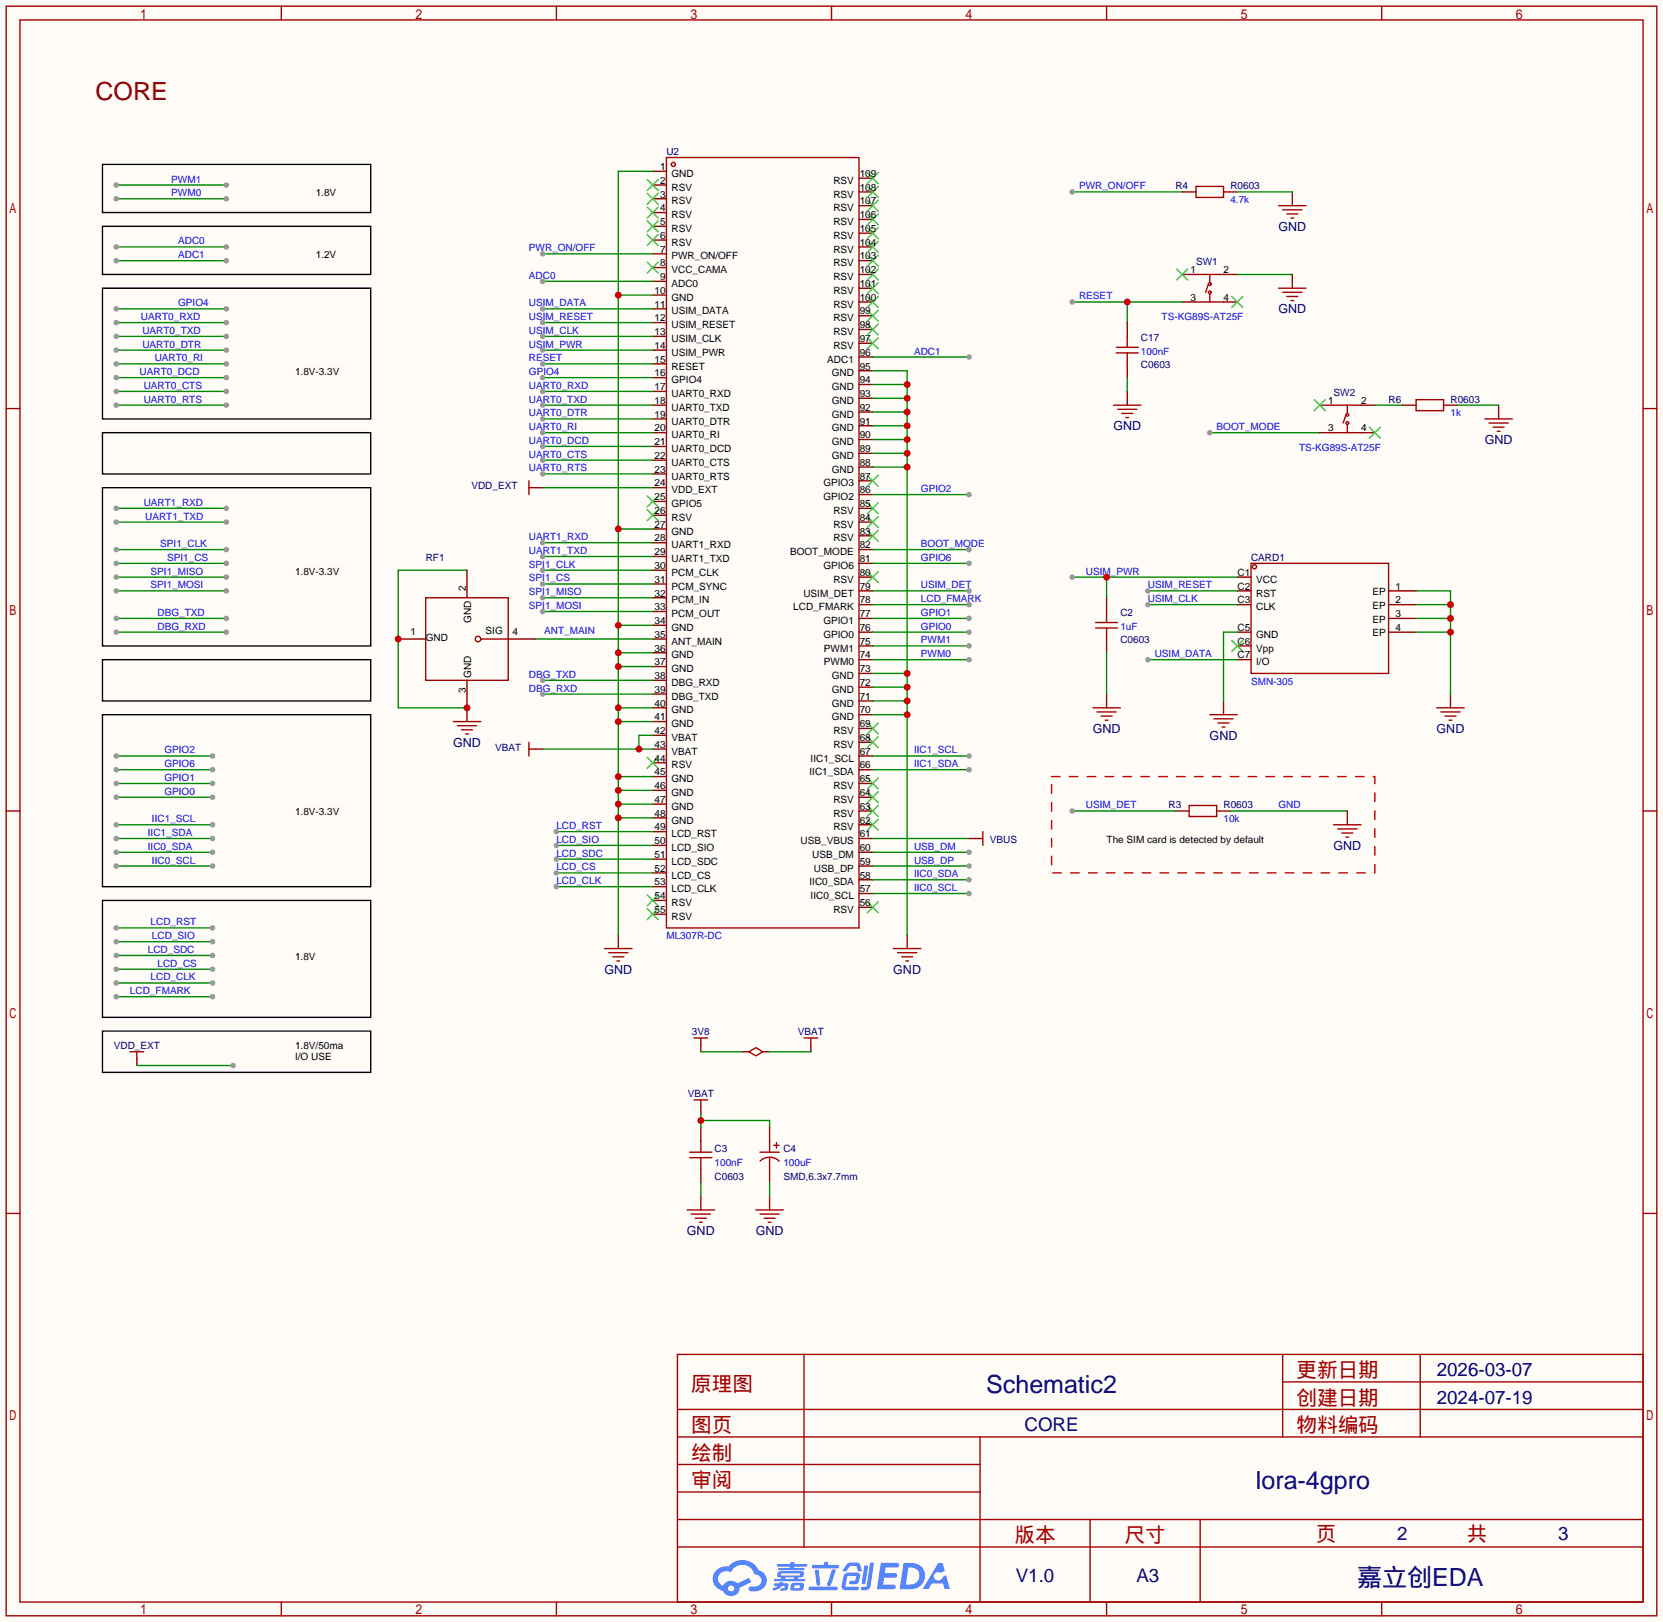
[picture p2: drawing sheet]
<svg xmlns="http://www.w3.org/2000/svg" width="307mm" height="299mm" viewBox="0 0 307 299" stroke-linecap="round" stroke-linejoin="round" font-family="sans-serif">
<defs><g id="words">
<text font-size="4.6" fill="#600" x="17.7" y="18.5">CORE</text>
<g font-size="4.6" fill="#000080">
<text x="182.1" y="257.2">Schematic2</text>
<text x="231.9" y="275">lora-4gpro</text>
<text x="250.6" y="292.8">嘉立创EDA</text>
</g>
<g font-size="3.8" fill="#a00000">
<text x="127.6" y="256.8">原理图</text>
<text x="239.4" y="254.3">更新日期</text>
<text x="239.4" y="259.3">创建日期</text>
<text x="127.6" y="269.5">绘制</text>
<text x="127.6" y="264.4">图页</text>
<text x="239.4" y="264.4">物料编码</text>
<text x="127.6" y="274.6">审阅</text>
<text x="187.3" y="284.7">版本</text>
<text x="207.6" y="284.7">尺寸</text>
<text x="243" y="284.5">页</text>
<text x="270.9" y="284.5">共</text>
</g>
<g font-size="3.5" fill="#000080">
<text x="265.3" y="254">2026-03-07</text>
<text x="265.3" y="259.1">2024-07-19</text>
<text x="189.2" y="264.2">CORE</text>
<text x="258" y="284.3">2</text>
<text x="287.7" y="284.3">3</text>
<text x="187.6" y="292.1">V1.0</text>
<text x="209.8" y="292.1">A3</text>
</g>
<g font-size="2.3" fill="#000080">
<text x="236.1" y="42.6">GND</text>
<text x="236.1" y="57.8">GND</text>
<text x="205.6" y="79.4">GND</text>
<text x="274.2" y="82">GND</text>
<text x="83.7" y="137.8">GND</text>
<text x="201.8" y="135.3">GND</text>
<text x="223.4" y="136.6">GND</text>
<text x="265.3" y="135.3">GND</text>
<text x="246.2" y="156.9">GND</text>
<text x="111.6" y="179.8">GND</text>
<text x="164.9" y="179.8">GND</text>
<text x="126.8" y="228">GND</text>
<text x="139.5" y="228">GND</text>
</g>
<g font-size="1.8" fill="#000080">
<text x="123.1" y="28.6">U2</text>
<text x="217" y="35">R4</text>
<text x="227.2" y="35">R0603</text>
<text x="220.9" y="48.9">SW1</text>
<text x="210.7" y="62.9">C17</text>
<text x="210.7" y="68">C0603</text>
<text x="246.3" y="73.1">SW2</text>
<text x="256.4" y="74.3">R6</text>
<text x="267.8" y="74.3">R0603</text>
<text x="87.1" y="90.3">VDD_EXT</text>
<text x="78.6" y="103.6">RF1</text>
<text x="231" y="103.6">CARD1</text>
<text x="206.9" y="113.7">C2</text>
<text x="206.9" y="118.8">C0603</text>
<text x="91.4" y="138.6">VBAT</text>
<text x="215.8" y="149.3">R3</text>
<text x="225.9" y="149.3">R0603</text>
<text x="182.8" y="155.6">VBUS</text>
<text x="127.8" y="191.2">3V8</text>
<text x="147.3" y="191.2">VBAT</text>
<text x="21" y="193.7">VDD_EXT</text>
<text x="127" y="202.6">VBAT</text>
<text x="132" y="212.8">C3</text>
<text x="144.7" y="212.8">C4</text>
<text x="132" y="217.9">C0603</text>
<text x="144.7" y="217.9">SMD,6.3x7.7mm</text>
</g>
<g font-size="1.8" fill="#00f">
<text x="31.6" y="33.7">PWM1</text>
<text x="199.3" y="35">PWR_ON/OFF</text>
<text x="31.6" y="36.2">PWM0</text>
<text x="227.2" y="37.5">4.7k</text>
<text x="32.9" y="47.7">ADC1</text>
<text x="32.9" y="45.1">ADC0</text>
<text x="97.7" y="46.4">PWR_ON/OFF</text>
<text x="97.7" y="51.5">ADC0</text>
<text x="26" y="59.1">UART0_RXD</text>
<text x="32.9" y="56.6">GPIO4</text>
<text x="97.7" y="59.1">USIM_RESET</text>
<text x="97.7" y="56.6">USIM_DATA</text>
<text x="199.3" y="55.3">RESET</text>
<text x="214.5" y="59.1">TS-KG89S-AT25F</text>
<text x="26.3" y="61.6">UART0_TXD</text>
<text x="26.3" y="64.2">UART0_DTR</text>
<text x="97.7" y="64.2">USIM_PWR</text>
<text x="97.7" y="61.6">USIM_CLK</text>
<text x="168.8" y="65.5">ADC1</text>
<text x="210.7" y="65.5">100nF</text>
<text x="25.8" y="69.3">UART0_DCD</text>
<text x="26.5" y="71.8">UART0_CTS</text>
<text x="28.6" y="66.7">UART0_RI</text>
<text x="97.7" y="66.7">RESET</text>
<text x="97.7" y="71.8">UART0_RXD</text>
<text x="97.7" y="69.3">GPIO4</text>
<text x="26.5" y="74.3">UART0_RTS</text>
<text x="97.7" y="74.3">UART0_TXD</text>
<text x="97.7" y="76.9">UART0_DTR</text>
<text x="267.8" y="76.9">1k</text>
<text x="97.7" y="79.4">UART0_RI</text>
<text x="97.7" y="82">UART0_DCD</text>
<text x="224.7" y="79.4">BOOT_MODE</text>
<text x="239.9" y="83.2">TS-KG89S-AT25F</text>
<text x="97.7" y="84.5">UART0_CTS</text>
<text x="97.7" y="87">UART0_RTS</text>
<text x="26.5" y="93.4">UART1_RXD</text>
<text x="26.8" y="95.9">UART1_TXD</text>
<text x="170.1" y="90.9">GPIO2</text>
<text x="29.6" y="101">SPI1_CLK</text>
<text x="97.7" y="99.7">UART1_RXD</text>
<text x="170.1" y="101">BOOT_MODE</text>
<text x="27.8" y="106.1">SPI1_MISO</text>
<text x="30.9" y="103.6">SPI1_CS</text>
<text x="97.7" y="102.3">UART1_TXD</text>
<text x="97.7" y="104.8">SPI1_CLK</text>
<text x="97.7" y="107.4">SPI1_CS</text>
<text x="170.1" y="103.6">GPIO6</text>
<text x="200.5" y="106.1">USIM_PWR</text>
<text x="27.8" y="108.6">SPI1_MOSI</text>
<text x="29.1" y="113.7">DBG_TXD</text>
<text x="97.7" y="109.9">SPI1_MISO</text>
<text x="97.7" y="112.4">SPI1_MOSI</text>
<text x="170.1" y="108.6">USIM_DET</text>
<text x="170.1" y="113.7">GPIO1</text>
<text x="170.1" y="111.2">LCD_FMARK</text>
<text x="212" y="108.6">USIM_RESET</text>
<text x="212" y="111.2">USIM_CLK</text>
<text x="29.1" y="116.3">DBG_RXD</text>
<text x="100.5" y="117">ANT_MAIN</text>
<text x="170.1" y="118.8">PWM1</text>
<text x="170.1" y="116.3">GPIO0</text>
<text x="206.9" y="116.3">1uF</text>
<text x="97.7" y="125.1">DBG_TXD</text>
<text x="170.1" y="121.3">PWM0</text>
<text x="213.2" y="121.3">USIM_DATA</text>
<text x="97.7" y="127.7">DBG_RXD</text>
<text x="231" y="126.4">SMN-305</text>
<text x="30.4" y="139.1">GPIO2</text>
<text x="30.4" y="141.7">GPIO6</text>
<text x="168.8" y="139.1">IIC1_SCL</text>
<text x="168.8" y="141.7">IIC1_SDA</text>
<text x="30.4" y="144.2">GPIO1</text>
<text x="30.4" y="146.7">GPIO0</text>
<text x="200.5" y="149.3">USIM_DET</text>
<text x="236.1" y="149.3">GND</text>
<text x="27.3" y="154.4">IIC1_SDA</text>
<text x="28.1" y="151.8">IIC1_SCL</text>
<text x="102.7" y="153.1">LCD_RST</text>
<text x="102.7" y="155.6">LCD_SIO</text>
<text x="225.9" y="151.8">10k</text>
<text x="27.3" y="156.9">IIC0_SDA</text>
<text x="28.1" y="159.4">IIC0_SCL</text>
<text x="102.7" y="158.2">LCD_SDC</text>
<text x="102.7" y="160.7">LCD_CS</text>
<text x="168.8" y="156.9">USB_DM</text>
<text x="168.8" y="159.4">USB_DP</text>
<text x="168.8" y="162">IIC0_SDA</text>
<text x="102.7" y="163.2">LCD_CLK</text>
<text x="168.8" y="164.5">IIC0_SCL</text>
<text x="27.8" y="170.9">LCD_RST</text>
<text x="28.1" y="173.4">LCD_SIO</text>
<text x="123.1" y="173.4">ML307R-DC</text>
<text x="27.3" y="175.9">LCD_SDC</text>
<text x="29.1" y="178.5">LCD_CS</text>
<text x="24" y="183.6">LCD_FMARK</text>
<text x="27.8" y="181">LCD_CLK</text>
<text x="132" y="215.3">100nF</text>
<text x="144.7" y="215.3">100uF</text>
</g>
<g font-size="1.8">
<text x="121.9" y="31.4">1</text>
<text x="121.9" y="33.9">2</text>
<text x="124" y="32.7">GND</text>
<text x="124" y="35.2">RSV</text>
<text x="153.9" y="33.9">RSV</text>
<text x="158.7" y="35.2">108</text>
<text x="158.7" y="32.7">109</text>
<text x="58.3" y="36.2">1.8V</text>
<text x="121.9" y="36.5">3</text>
<text x="121.9" y="39">4</text>
<text x="121.9" y="41.6">5</text>
<text x="124" y="37.7">RSV</text>
<text x="124" y="40.3">RSV</text>
<text x="153.9" y="41.6">RSV</text>
<text x="153.9" y="39">RSV</text>
<text x="153.9" y="36.5">RSV</text>
<text x="158.7" y="40.3">106</text>
<text x="158.7" y="37.7">107</text>
<text x="58.3" y="47.7">1.2V</text>
<text x="121.9" y="44.1">6</text>
<text x="121.9" y="46.6">7</text>
<text x="124" y="42.8">RSV</text>
<text x="124" y="45.4">RSV</text>
<text x="124" y="47.9">PWR_ON/OFF</text>
<text x="153.9" y="46.6">RSV</text>
<text x="153.9" y="44.1">RSV</text>
<text x="158.7" y="47.9">103</text>
<text x="158.7" y="45.4">104</text>
<text x="158.7" y="42.8">105</text>
<text x="121.9" y="49.2">8</text>
<text x="121.9" y="51.7">9</text>
<text x="124" y="50.4">VCC_CAMA</text>
<text x="124" y="53">ADC0</text>
<text x="153.9" y="51.7">RSV</text>
<text x="153.9" y="49.2">RSV</text>
<text x="158.7" y="53">101</text>
<text x="158.7" y="50.4">102</text>
<text x="219.8" y="50.4">1</text>
<text x="225.9" y="50.4">2</text>
<text x="120.9" y="54.3">10</text>
<text x="120.9" y="56.8">11</text>
<text x="120.9" y="59.3">12</text>
<text x="124" y="55.5">GND</text>
<text x="124" y="58.1">USIM_DATA</text>
<text x="153.9" y="59.3">RSV</text>
<text x="153.9" y="56.8">RSV</text>
<text x="153.9" y="54.3">RSV</text>
<text x="158.7" y="58.1">99</text>
<text x="158.7" y="55.5">100</text>
<text x="219.8" y="55.5">3</text>
<text x="225.9" y="55.5">4</text>
<text x="120.9" y="61.9">13</text>
<text x="120.9" y="64.4">14</text>
<text x="124" y="60.6">USIM_RESET</text>
<text x="124" y="63.1">USIM_CLK</text>
<text x="124" y="65.7">USIM_PWR</text>
<text x="153.9" y="64.4">RSV</text>
<text x="153.9" y="61.9">RSV</text>
<text x="158.7" y="65.7">96</text>
<text x="158.7" y="63.1">97</text>
<text x="158.7" y="60.6">98</text>
<text x="54.5" y="69.3">1.8V-3.3V</text>
<text x="120.9" y="67">15</text>
<text x="120.9" y="69.5">16</text>
<text x="124" y="68.2">RESET</text>
<text x="124" y="70.8">GPIO4</text>
<text x="152.8" y="67">ADC1</text>
<text x="153.6" y="69.5">GND</text>
<text x="158.7" y="70.8">94</text>
<text x="158.7" y="68.2">95</text>
<text x="120.9" y="72">17</text>
<text x="120.9" y="74.6">18</text>
<text x="120.9" y="77.1">19</text>
<text x="124" y="73.3">UART0_RXD</text>
<text x="124" y="75.8">UART0_TXD</text>
<text x="153.6" y="77.1">GND</text>
<text x="153.6" y="74.6">GND</text>
<text x="153.6" y="72">GND</text>
<text x="158.7" y="75.8">92</text>
<text x="158.7" y="73.3">93</text>
<text x="245.2" y="74.6">1</text>
<text x="251.3" y="74.6">2</text>
<text x="120.9" y="79.7">20</text>
<text x="120.9" y="82.2">21</text>
<text x="124" y="78.4">UART0_DTR</text>
<text x="124" y="80.9">UART0_RI</text>
<text x="124" y="83.5">UART0_DCD</text>
<text x="153.6" y="82.2">GND</text>
<text x="153.6" y="79.7">GND</text>
<text x="158.7" y="83.5">89</text>
<text x="158.7" y="80.9">90</text>
<text x="158.7" y="78.4">91</text>
<text x="245.2" y="79.7">3</text>
<text x="251.3" y="79.7">4</text>
<text x="120.9" y="84.7">22</text>
<text x="120.9" y="87.3">23</text>
<text x="120.9" y="89.8">24</text>
<text x="124" y="86">UART0_CTS</text>
<text x="124" y="88.5">UART0_RTS</text>
<text x="152" y="89.8">GPIO3</text>
<text x="153.6" y="87.3">GND</text>
<text x="153.6" y="84.7">GND</text>
<text x="158.7" y="88.5">87</text>
<text x="158.7" y="86">88</text>
<text x="120.9" y="92.4">25</text>
<text x="120.9" y="94.9">26</text>
<text x="124" y="91.1">VDD_EXT</text>
<text x="124" y="93.6">GPIO5</text>
<text x="152" y="92.4">GPIO2</text>
<text x="153.9" y="94.9">RSV</text>
<text x="158.7" y="93.6">85</text>
<text x="158.7" y="91.1">86</text>
<text x="120.9" y="97.4">27</text>
<text x="120.9" y="100">28</text>
<text x="124" y="96.2">RSV</text>
<text x="124" y="98.7">GND</text>
<text x="124" y="101.2">UART1_RXD</text>
<text x="153.9" y="100">RSV</text>
<text x="153.9" y="97.4">RSV</text>
<text x="158.7" y="101.2">82</text>
<text x="158.7" y="98.7">83</text>
<text x="158.7" y="96.2">84</text>
<text x="54.5" y="106.1">1.8V-3.3V</text>
<text x="120.9" y="102.5">29</text>
<text x="120.9" y="105.1">30</text>
<text x="120.9" y="107.6">31</text>
<text x="124" y="103.8">UART1_TXD</text>
<text x="124" y="106.3">PCM_CLK</text>
<text x="145.9" y="102.5">BOOT_MODE</text>
<text x="152" y="105.1">GPIO6</text>
<text x="153.9" y="107.6">RSV</text>
<text x="158.7" y="106.3">80</text>
<text x="158.7" y="103.8">81</text>
<text x="228.5" y="106.3">C1</text>
<text x="232" y="107.6">VCC</text>
<text x="86" y="109.1" transform="rotate(-90 86 109.1)">2</text>
<text x="120.9" y="110.1">32</text>
<text x="120.9" y="112.7">33</text>
<text x="124" y="108.9">PCM_SYNC</text>
<text x="124" y="111.4">PCM_IN</text>
<text x="124" y="113.9">PCM_OUT</text>
<text x="146.5" y="112.7">LCD_FMARK</text>
<text x="148.3" y="110.1">USIM_DET</text>
<text x="158.7" y="113.9">77</text>
<text x="158.7" y="111.4">78</text>
<text x="158.7" y="108.9">79</text>
<text x="228.5" y="108.9">C2</text>
<text x="228.5" y="111.4">C3</text>
<text x="232" y="110.1">RST</text>
<text x="232" y="112.7">CLK</text>
<text x="253.4" y="109.9">EP</text>
<text x="253.4" y="112.4">EP</text>
<text x="257.7" y="108.9">1</text>
<text x="257.7" y="111.4">2</text>
<text x="257.7" y="113.9">3</text>
<text x="75.8" y="117.3">1</text>
<text x="78.6" y="118.3">GND</text>
<text x="87" y="115" transform="rotate(-90 87 115)">GND</text>
<text x="89.7" y="117">SIG</text>
<text x="94.6" y="117.3">4</text>
<text x="120.9" y="115.2">34</text>
<text x="120.9" y="117.8">35</text>
<text x="124" y="116.5">GND</text>
<text x="124" y="119">ANT_MAIN</text>
<text x="152" y="117.8">GPIO0</text>
<text x="152" y="115.2">GPIO1</text>
<text x="158.7" y="119">75</text>
<text x="158.7" y="116.5">76</text>
<text x="228.5" y="116.5">C5</text>
<text x="228.5" y="119">C6</text>
<text x="232" y="117.8">GND</text>
<text x="253.4" y="115">EP</text>
<text x="253.4" y="117.5">EP</text>
<text x="257.7" y="116.5">4</text>
<text x="87" y="125.1" transform="rotate(-90 87 125.1)">GND</text>
<text x="120.9" y="120.3">36</text>
<text x="120.9" y="122.8">37</text>
<text x="120.9" y="125.4">38</text>
<text x="124" y="121.6">GND</text>
<text x="124" y="124.1">GND</text>
<text x="152.1" y="122.8">PWM0</text>
<text x="152.1" y="120.3">PWM1</text>
<text x="153.6" y="125.4">GND</text>
<text x="158.7" y="124.1">73</text>
<text x="158.7" y="121.6">74</text>
<text x="228.5" y="121.6">C7</text>
<text x="232" y="120.3">Vpp</text>
<text x="232" y="122.8">I/O</text>
<text x="86" y="127.9" transform="rotate(-90 86 127.9)">3</text>
<text x="120.9" y="127.9">39</text>
<text x="120.9" y="130.5">40</text>
<text x="124" y="126.6">DBG_RXD</text>
<text x="124" y="129.2">DBG_TXD</text>
<text x="124" y="131.7">GND</text>
<text x="153.6" y="130.5">GND</text>
<text x="153.6" y="127.9">GND</text>
<text x="158.7" y="131.7">70</text>
<text x="158.7" y="129.2">71</text>
<text x="158.7" y="126.6">72</text>
<text x="120.9" y="133">41</text>
<text x="120.9" y="135.5">42</text>
<text x="124" y="134.3">GND</text>
<text x="124" y="136.8">VBAT</text>
<text x="153.6" y="133">GND</text>
<text x="153.9" y="135.5">RSV</text>
<text x="158.7" y="136.8">68</text>
<text x="158.7" y="134.3">69</text>
<text x="120.9" y="138.1">43</text>
<text x="120.9" y="140.6">44</text>
<text x="120.9" y="143.2">45</text>
<text x="124" y="139.3">VBAT</text>
<text x="124" y="141.9">RSV</text>
<text x="149.5" y="143.2">IIC1_SDA</text>
<text x="149.7" y="140.6">IIC1_SCL</text>
<text x="153.9" y="138.1">RSV</text>
<text x="158.7" y="141.9">66</text>
<text x="158.7" y="139.3">67</text>
<text x="120.9" y="145.7">46</text>
<text x="120.9" y="148.2">47</text>
<text x="124" y="144.4">GND</text>
<text x="124" y="147">GND</text>
<text x="124" y="149.5">GND</text>
<text x="153.9" y="148.2">RSV</text>
<text x="153.9" y="145.7">RSV</text>
<text x="158.7" y="149.5">63</text>
<text x="158.7" y="147">64</text>
<text x="158.7" y="144.4">65</text>
<text x="54.5" y="150.5">1.8V-3.3V</text>
<text x="120.9" y="150.8">48</text>
<text x="120.9" y="153.3">49</text>
<text x="120.9" y="155.9">50</text>
<text x="124" y="152">GND</text>
<text x="124" y="154.6">LCD_RST</text>
<text x="147.8" y="155.9">USB_VBUS</text>
<text x="153.9" y="153.3">RSV</text>
<text x="153.9" y="150.8">RSV</text>
<text x="158.7" y="154.6">61</text>
<text x="158.7" y="152">62</text>
<text x="204.3" y="155.6">The SIM card is detected by default</text>
<text x="120.9" y="158.4">51</text>
<text x="120.9" y="160.9">52</text>
<text x="124" y="157.1">LCD_SIO</text>
<text x="124" y="159.7">LCD_SDC</text>
<text x="150" y="158.4">USB_DM</text>
<text x="150.3" y="160.9">USB_DP</text>
<text x="158.7" y="159.7">59</text>
<text x="158.7" y="157.1">60</text>
<text x="120.9" y="163.5">53</text>
<text x="120.9" y="166">54</text>
<text x="124" y="162.2">LCD_CS</text>
<text x="124" y="164.7">LCD_CLK</text>
<text x="124" y="167.3">RSV</text>
<text x="149.5" y="163.5">IIC0_SDA</text>
<text x="149.7" y="166">IIC0_SCL</text>
<text x="158.7" y="167.3">56</text>
<text x="158.7" y="164.7">57</text>
<text x="158.7" y="162.2">58</text>
<text x="120.9" y="168.6">55</text>
<text x="124" y="169.8">RSV</text>
<text x="153.9" y="168.6">RSV</text>
<text x="54.5" y="177.2">1.8V</text>
<text x="54.5" y="193.7">1.8V/50ma</text>
<text x="54.5" y="195.8">I/O USE</text>
</g>
</g></defs>
<path d="M0 0h307.1v299.5h-307.1z" fill="#fffcf7"/>
<g fill="none" stroke="#a10000" stroke-width=".25">
<path d="M1.1 1.1h304.8v297.2h-304.8zM3.7 3.7h299.7v292.1h-299.7zM51.9 1.1v2.6M102.7 1.1v2.6M153.5 1.1v2.6M204.3 1.1v2.6M255.1 1.1v2.6M1.1 75.4h2.6M303.4 75.4h2.5M1.1 149.7h2.6M303.4 149.7h2.5M1.1 224h2.6"/>
<path d="M303.4 224h2.5M125.1 250.1h178.3v45.7h-178.3zM148.5 250.1v35.5M236.9 250.1v15.2M236.9 255.1h66.5M262.3 250.1v15.2M125.1 270.4h55.9M125.1 265.3h178.3M125.1 275.5h55.9M125.1 260.2h178.3M181 265.3v30.5M51.9 295.8v2.5"/>
<path d="M102.7 295.8v2.5M125.1 285.6h178.3M125.1 280.5h178.3M153.5 295.8v2.5M201.3 280.5v15.3M204.3 295.8v2.5M221.6 280.5v15.3M255.1 295.8v2.5"/>
</g>
<g fill="#5487ff">
<path d="M162.7 288.5h2.1a.97 .97 0 0 1 1.2 .5 .53 .53 0 0 1-.7 .4h-1.8l-.1 1h1.9a.43 .43 0 0 1 .4 .5 .43 .43 0 0 1-.5 .4h-1.9l-.2 1.3h1.6a.45 .45 0 0 1 .6 .2 .45 .45 0 0 1-.1 .6h-3.3z"/>
<path d="M173.2 288.6h.9l.4 1.4-.8 .4a.82 .82 0 0 0-1.1 .1 .82 .82 0 0 0 .1 1.2 .82 .82 0 0 0 1.1-.1l.3-.5 .6-.3 .7 2.6h-1l-.3-1h-2l-.6 1h-1.1z"/>
<path d="M159.6 289h.7l-.5 3.2a.36 .36 0 0 1-.3 .3 .36 .36 0 0 1-.4-.3z"/>
<path d="M160.7 288.5h.7l-.6 4.3a1.13 1.13 0 0 1-1.8 .6l.2-.4 .7-.1 .2-.1z"/>
<path d="M156.4 288.8l.6-.3h1a.77 .77 0 0 1 .9 .5l.3 1-.2 .1h-.5l-.4-1h-1a1.3 1.3 0 0 0-.8 .9l-.5 .1-.2-.1z"/>
<path d="M155.9 290.7l.6-.4h1.7a.66 .66 0 0 1 .6 1l-.1 .4a.81 .81 0 0 1-.9 .8h-.7a.32 .32 0 0 1-.3-.4 .32 .32 0 0 1 .4-.2l.7-.1 .2-.8h-1.6l-.4 1.9 2.2 .1a.32 .32 0 0 1 .3 .3 .32 .32 0 0 1-.4 .3h-2.2l-.5-.3-.1-.5z"/>
<path d="M149.4 293h5a.33 .33 0 0 1 .3 .3 .33 .33 0 0 1-.4 .3h-4.8l-.2-.1z"/>
<path d="M153.6 289.8h.8l-1 2.8a.36 .36 0 0 1-.4 .2 .36 .36 0 0 1-.3-.3z"/>
<path d="M150.5 289.8h.7l.3 2.6a.34 .34 0 0 1-.3 .4 .34 .34 0 0 1-.4-.3z"/>
<path d="M150 288.9h2.1l.1-.4 .2-.1h.5v.5h1.7a.32 .32 0 0 1 .4 .4 .32 .32 0 0 1-.4 .3h-4.5l-.2-.2z"/>
<path d="M143 292.3h.9l.1-.2h.6v.2l.8 .1a.82 .82 0 0 1-.5 1.3h-.8v-.5l.8-.1v-.3h-.5l-.5 .4-1.1 .5-.2-.4 1-.5h-.7z"/>
<path d="M143.5 288.8h2.4l.1-.4h.7v.4h2.1l.3 .2-.3 .2h-2.2v.3h1.8l.2 .2-.2 .2h-4.5l-.2-.2 .1-.2h2v-.3h-2.2l-.2-.1z"/>
<path d="M166.9 288.5l-.8 4.9h1.7a2.47 2.47 0 0 0 2.9-1.7 2.47 2.47 0 0 0-1.5-3zM167.7 289.4a1.61 1.61 0 0 1 2.1 1.4 1.61 1.61 0 0 1-1.8 1.8h-.7z"/>
<path d="M143.7 290.3a.55 .55 0 0 0-.2 .7 .55 .55 0 0 0 .7 .2l.1 .3h-1.3l-.1 .4h5.5l.3-.1-.2-.3h-1.2l.2-.3a.7 .7 0 0 0 .8-.2 .7 .7 0 0 0 0-.9h-4.2zM144.3 290.5h3.3l.1 .1-.2 .3h-3.2l-.1-.2zM145 291.2h1.7l-.2 .3h-1.4z"/>
<path d="M146.1 292.4a1.05 1.05 0 0 0 0 1.2 2.91 2.91 0 0 0 2.2-.1 .98 .98 0 0 0 0-1.2l-1.7-.1zM146.7 292.7h.9h.1v.4l-.3 .2-.7-.1z"/>
<path d="M132.4 289.9a2.23 2.23 0 0 0-.7 2.3 2.23 2.23 0 0 0 1.8 1.5 1.58 1.58 0 0 0 1.8 1 1.58 1.58 0 0 0 1.3-1.6l2.2-1-.5-.8-2.1 1a1.65 1.65 0 0 0-2.7 .5 1.45 1.45 0 0 1-.8-2 1.45 1.45 0 0 1 2-.6l.3 .1a2.3 2.3 0 0 1 2.3-1.4 2.3 2.3 0 0 1 2 1.8 1.12 1.12 0 0 1 1.3 1 1.12 1.12 0 0 1-1.1 1.2h-.7a.45 .45 0 0 0-.6 .4 .45 .45 0 0 0 .5 .5 2.26 2.26 0 0 0 2.8-2.4 2.04 2.04 0 0 0-1.4-1.5 3.3 3.3 0 0 0-5.6-.7l-1.1 .1zM134.4 293.3a.6 .6 0 0 1 1.2 0 .6 .6 0 0 1-1.2 0z"/>
</g>
<g fill="none" stroke="#a10000" stroke-width=".25">
<path d="M123.1 29.1h35.5v142.2h-35.5zM111.6 175.1h5.1M112.4 175.9h3.6M113.2 176.7h2M113.9 177.4h.5M165 175.1h5.1M165.7 175.9h3.6M166.5 176.7h2M167.3 177.4h.5"/>
<circle cx="124.3" cy="30.4" r=".38"/>
</g>
<g fill="none" stroke="#870000" stroke-width=".25">
<path d="M120.5 31.6h2.6M120.5 34.2h2.6M120.5 36.7h2.6M120.5 39.2h2.6M158.6 38h2.6M158.6 35.4h2.6M158.6 32.9h2.6M120.5 41.8h2.6M120.5 44.3h2.6M120.5 46.9h2.6M120.5 49.4h2.6M120.5 51.9h2.6"/>
<path d="M120.5 54.5h2.6M120.5 57h2.6M120.5 59.6h2.6M158.6 58.3h2.6M158.6 55.8h2.6M158.6 53.2h2.6M158.6 50.7h2.6M158.6 48.1h2.6M158.6 45.6h2.6M158.6 43.1h2.6M158.6 40.5h2.6M120.5 62.1h2.6"/>
<path d="M120.5 64.6h2.6M120.5 67.2h2.6M120.5 69.7h2.6M120.5 72.3h2.6M120.5 74.8h2.6M120.5 77.3h2.6M120.5 79.9h2.6M158.6 78.6h2.6M158.6 76.1h2.6M158.6 73.5h2.6M158.6 71h2.6M158.6 68.5h2.6"/>
<path d="M158.6 65.9h2.6M158.6 63.4h2.6M158.6 60.8h2.6M120.5 82.4h2.6M120.5 85h2.6M120.5 87.5h2.6M120.5 90h2.6M120.5 92.6h2.6M120.5 95.1h2.6M120.5 97.7h2.6M158.6 98.9h2.6M158.6 96.4h2.6"/>
<path d="M158.6 93.9h2.6M158.6 91.3h2.6M158.6 88.8h2.6M158.6 86.2h2.6M158.6 83.7h2.6M158.6 81.2h2.6M120.5 100.2h2.6M120.5 102.7h2.6M120.5 105.3h2.6M120.5 107.8h2.6M120.5 110.4h2.6M120.5 112.9h2.6"/>
<path d="M120.5 115.4h2.6M120.5 118h2.6M158.6 119.3h2.6M158.6 116.7h2.6M158.6 114.2h2.6M158.6 111.6h2.6M158.6 109.1h2.6M158.6 106.6h2.6M158.6 104h2.6M158.6 101.5h2.6M120.5 120.5h2.6M120.5 123.1h2.6"/>
<path d="M120.5 125.6h2.6M120.5 128.1h2.6M120.5 130.7h2.6M120.5 133.2h2.6M120.5 135.8h2.6M120.5 138.3h2.6M158.6 139.6h2.6M158.6 137h2.6M158.6 134.5h2.6M158.6 132h2.6M158.6 129.4h2.6M158.6 126.9h2.6"/>
<path d="M158.6 124.3h2.6M158.6 121.8h2.6M120.5 140.8h2.6M120.5 143.4h2.6M120.5 145.9h2.6M120.5 148.5h2.6M120.5 151h2.6M120.5 153.5h2.6M120.5 156.1h2.6M120.5 158.6h2.6M158.6 159.9h2.6M158.6 157.4h2.6"/>
<path d="M158.6 154.8h2.6M158.6 152.3h2.6M158.6 149.7h2.6M158.6 147.2h2.6M158.6 144.7h2.6M158.6 142.1h2.6M114.2 172.6v2.5M120.5 161.2h2.6M120.5 163.7h2.6M120.5 166.2h2.6M120.5 168.8h2.6M158.6 167.5h2.6"/>
<path d="M158.6 165h2.6M158.6 162.4h2.6M167.5 172.6v2.5"/>
</g>
<g fill="none" stroke="#3c3" stroke-width=".25">
<path d="M119.5 33.1l2 2.1M119.5 35.7l2 2M119.5 38.2l2 2.1M121.5 33.1l-2 2.1M121.5 35.7l-2 2M121.5 38.2l-2 2.1M160.1 39.5l2.1 2M160.1 37l2.1 2M160.1 34.4l2.1 2M160.1 31.9l2.1 2M162.2 39.5l-2.1 2M162.2 37l-2.1 2"/>
<path d="M162.2 34.4l-2.1 2M162.2 31.9l-2.1 2M119.5 40.8l2 2M119.5 43.3l2 2M119.5 48.4l2 2M121.5 40.8l-2 2M121.5 43.3l-2 2M121.5 48.4l-2 2M160.1 59.8l2.1 2M160.1 57.3l2.1 2M160.1 54.7l2.1 2.1M160.1 52.2l2.1 2"/>
<path d="M160.1 49.7l2.1 2M160.1 47.1l2.1 2M160.1 44.6l2.1 2M160.1 42l2.1 2.1M162.2 59.8l-2.1 2M162.2 57.3l-2.1 2M162.2 54.7l-2.1 2.1M162.2 52.2l-2.1 2M162.2 49.7l-2.1 2M162.2 47.1l-2.1 2M162.2 44.6l-2.1 2M162.2 42l-2.1 2.1"/>
<path d="M160.1 62.4l2.1 2M162.2 62.4l-2.1 2M119.5 91.6l2 2M119.5 94.1l2 2M121.5 91.6l-2 2M121.5 94.1l-2 2M160.1 97.9l2.1 2M160.1 95.4l2.1 2M160.1 92.8l2.1 2.1M160.1 87.8l2.1 2M162.2 97.9l-2.1 2M162.2 95.4l-2.1 2"/>
<path d="M162.2 92.8l-2.1 2.1M162.2 87.8l-2.1 2M160.1 105.5l2.1 2.1M162.2 105.5l-2.1 2.1M119.5 139.8l2 2.1M121.5 139.8l-2 2.1M160.1 136l2.1 2M160.1 133.5l2.1 2M162.2 136l-2.1 2M162.2 133.5l-2.1 2M160.1 151.3l2.1 2M160.1 148.7l2.1 2"/>
<path d="M160.1 146.2l2.1 2M160.1 143.6l2.1 2.1M162.2 151.3l-2.1 2M162.2 148.7l-2.1 2M162.2 146.2l-2.1 2M162.2 143.6l-2.1 2.1M119.5 165.2l2 2.1M119.5 167.8l2 2M121.5 165.2l-2 2.1M121.5 167.8l-2 2M160.1 166.5l2.1 2M162.2 166.5l-2.1 2"/>
</g>
<path d="M120.5 31.6h-6.3v141M114.2 54.5h6.3M114.2 97.7h6.3M114.2 115.4h6.3M114.2 120.5h6.3M114.2 123.1h6.3M114.2 130.7h6.3M114.2 133.2h6.3M114.2 143.4h6.3M114.2 145.9h6.3M114.2 148.5h6.3M114.2 151h6.3" fill="none" stroke="#008700" stroke-width=".25"/>
<g fill="#c00">
<circle cx="114.2" cy="54.5" r=".63"/>
<circle cx="114.2" cy="97.7" r=".63"/>
<circle cx="114.2" cy="115.4" r=".63"/>
<circle cx="114.2" cy="120.5" r=".63"/>
<circle cx="114.2" cy="123.1" r=".63"/>
<circle cx="114.2" cy="130.7" r=".63"/>
<circle cx="114.2" cy="133.2" r=".63"/>
<circle cx="114.2" cy="143.4" r=".63"/>
<circle cx="114.2" cy="145.9" r=".63"/>
<circle cx="114.2" cy="148.5" r=".63"/>
<circle cx="114.2" cy="151" r=".63"/>
</g>
<path d="M161.2 68.5h6.3v104.1M161.2 71h6.3M161.2 73.5h6.3M161.2 76.1h6.3M161.2 78.6h6.3M161.2 81.2h6.3M161.2 83.7h6.3M161.2 86.2h6.3M161.2 124.3h6.3M161.2 126.9h6.3M161.2 129.4h6.3M161.2 132h6.3" fill="none" stroke="#008700" stroke-width=".25"/>
<g fill="#c00">
<circle cx="167.5" cy="71" r=".63"/>
<circle cx="167.5" cy="73.5" r=".63"/>
<circle cx="167.5" cy="76.1" r=".63"/>
<circle cx="167.5" cy="78.6" r=".63"/>
<circle cx="167.5" cy="81.2" r=".63"/>
<circle cx="167.5" cy="83.7" r=".63"/>
<circle cx="167.5" cy="86.2" r=".63"/>
<circle cx="167.5" cy="124.3" r=".63"/>
<circle cx="167.5" cy="126.9" r=".63"/>
<circle cx="167.5" cy="129.4" r=".63"/>
<circle cx="167.5" cy="132" r=".63"/>
</g>
<path d="M100.2 138.3h20.3M120.5 135.8h-2.5v2.5" fill="none" stroke="#008700" stroke-width=".25"/>
<circle cx="118" cy="138.3" r=".63" fill="#c00"/>
<path d="M98.9 138.3h1.3M129.4 192.9v1.3M137 194.2h1.3M140.8 194.2h1.3M149.7 192.9v1.3M129.4 204.3v1.3M129.4 208.2v2.5M129.4 215.8v2.5" fill="none" stroke="#870000" stroke-width=".25"/>
<g fill="none" stroke="#a10000" stroke-width=".25">
<path d="M97.7 137v2.6M97.7 138.3h1.2M128.1 191.6h2.6M129.4 191.6v1.3M138.3 194.2l1.3-.8 1.2 .8-1.2 .7zM148.5 191.6h2.5M149.7 191.6v1.3M127.4 213.7h4M127.4 212.7h4M128.1 203.1h2.6M129.4 203.1v1.2M129.4 210.7v2"/>
<path d="M129.4 213.7v2.1"/>
</g>
<path d="M129.4 194.2h7.6M142.1 194.2h7.6M129.4 205.6v2.6M129.4 206.9h12.7v1.3" fill="none" stroke="#008700" stroke-width=".25"/>
<circle cx="129.4" cy="206.9" r=".63" fill="#c00"/>
<path d="M98.9 90h1.3M178.9 154.8h1.3M142.1 208.2v2.5M142.1 215.8v2.5M129.4 220.9v2.5M142.1 220.9v2.5" fill="none" stroke="#870000" stroke-width=".25"/>
<g fill="none" stroke="#a10000" stroke-width=".25">
<path d="M97.7 88.8v2.5M97.7 90h1.2M180.2 154.8h1.3M181.5 153.5v2.6M140.3 212.7h3.6M140.4 214.4a2.54 2.54 0 0 1 3.5 0M142.1 210.7v2M142.1 213.7v2.1M142.9 211.5h1M143.4 210.9v1.1M126.9 223.4h5.1M127.6 224.2h3.6"/>
<path d="M128.4 224.9h2M129.2 225.7h.5M139.6 223.4h5.1M140.3 224.2h3.6M141.1 224.9h2M141.9 225.7h.5"/>
</g>
<path d="M100.2 90h20.3M161.2 154.8h17.7M161.2 157.4h17.7M129.4 218.3v2.6M142.1 218.3v2.6" fill="none" stroke="#008700" stroke-width=".25"/>
<circle cx="178.9" cy="157.4" r=".51" fill="#999"/>
<path d="M161.2 159.9h17.7" fill="none" stroke="#008700" stroke-width=".25"/>
<circle cx="178.9" cy="159.9" r=".51" fill="#999"/>
<path d="M86.2 105.3h-12.7v25.4h12.7" fill="none" stroke="#008700" stroke-width=".25"/>
<path d="M78.6 110.4h15.3v15.2h-15.3z" fill="none" stroke="#a10000" stroke-width=".25"/>
<path d="M73.5 118h5.1M86.2 105.3v5.1M93.9 118h5M86.2 125.6v5.1" fill="none" stroke="#870000" stroke-width=".25"/>
<circle cx="73.5" cy="118" r=".63" fill="#c00"/>
<g fill="none" stroke="#a10000" stroke-width=".25">
<path d="M88.8 118h5.1"/>
<circle cx="88.3" cy="118" r=".51"/>
</g>
<path d="M100.2 46.9h20.3M98.9 118h21.6" fill="none" stroke="#008700" stroke-width=".25"/>
<circle cx="100.2" cy="46.9" r=".51" fill="#999"/>
<path d="M100.2 67.2h20.3" fill="none" stroke="#008700" stroke-width=".25"/>
<circle cx="100.2" cy="67.2" r=".51" fill="#999"/>
<path d="M198 35.4h20.3" fill="none" stroke="#008700" stroke-width=".25"/>
<circle cx="198" cy="35.4" r=".51" fill="#999"/>
<path d="M198 55.8h20.3M208.2 55.8v3.8" fill="none" stroke="#008700" stroke-width=".25"/>
<circle cx="208.2" cy="55.8" r=".63" fill="#c00"/>
<circle cx="198" cy="55.8" r=".51" fill="#999"/>
<path d="M218.3 35.4h2.6M225.9 35.4h2.6M238.6 35.4v2.6M208.2 59.6v2.5M218.3 50.7h2.6M218.3 55.8h2.6M225.9 50.7h2.6M225.9 55.8h2.6M238.6 50.7v2.5M208.2 67.2v2.5M208.2 72.3v2.5" fill="none" stroke="#870000" stroke-width=".25"/>
<g fill="none" stroke="#a10000" stroke-width=".25">
<path d="M220.9 34.4h5v2h-5zM236.1 38h5.1M236.9 38.7h3.5M237.6 39.5h2M220.9 50.7h5M220.9 55.8h5M223.1 52.5l-.5 1.5M223.4 50.7v1.5M223.4 54.2v1.6M236.1 53.2h5.1M236.9 54h3.5M237.6 54.7h2"/>
<path d="M238.4 40.3h.5M238.4 55.5h.5M205.6 74.8h5.1M206.1 65.2h4.1M206.1 64.1h4.1M206.4 75.6h3.5M207.1 76.3h2.1M207.9 77.1h.5M208.2 62.1v2M208.2 65.2v2"/>
<circle cx="223.4" cy="54" r=".25"/>
<circle cx="223.4" cy="52.5" r=".25"/>
</g>
<path d="M228.5 35.4h10.1M228.5 50.7h10.1M208.2 69.7v2.6M161.2 101.5h17.7" fill="none" stroke="#008700" stroke-width=".25"/>
<path d="M217.3 49.7l2 2M219.3 49.7l-2 2M227.5 54.7l2 2.1M229.5 54.7l-2 2.1" fill="none" stroke="#3c3" stroke-width=".25"/>
<circle cx="178.9" cy="101.5" r=".51" fill="#999"/>
<path d="M223.4 79.9h20.3" fill="none" stroke="#008700" stroke-width=".25"/>
<circle cx="223.4" cy="79.9" r=".51" fill="#999"/>
<g fill="none" stroke="#a10000" stroke-width=".25">
<path d="M246.3 74.8h5M246.3 79.9h5M248.5 76.6l-.5 1.5M248.8 74.8v1.5M248.8 78.4v1.5M261.5 73.8h5.1v2h-5.1zM274.2 77.3h5.1M275 78.1h3.5M275.7 78.9h2M276.5 79.6h.5"/>
<circle cx="248.8" cy="76.6" r=".25"/>
<circle cx="248.8" cy="78.1" r=".25"/>
</g>
<path d="M243.7 74.8h2.6M243.7 79.9h2.6M251.3 74.8h2.6M251.3 79.9h2.6M259 74.8h2.5M266.6 74.8h2.5M276.7 74.8v2.5" fill="none" stroke="#870000" stroke-width=".25"/>
<path d="M242.7 73.8l2 2M244.7 73.8l-2 2M252.9 78.9l2 2M254.9 78.9l-2 2" fill="none" stroke="#3c3" stroke-width=".25"/>
<path d="M100.2 64.6h20.3M253.9 74.8h5.1M269.1 74.8h7.6" fill="none" stroke="#008700" stroke-width=".25"/>
<circle cx="100.2" cy="64.6" r=".51" fill="#999"/>
<path d="M100.2 62.1h20.3" fill="none" stroke="#008700" stroke-width=".25"/>
<circle cx="100.2" cy="62.1" r=".51" fill="#999"/>
<path d="M100.2 59.6h20.3" fill="none" stroke="#008700" stroke-width=".25"/>
<circle cx="100.2" cy="59.6" r=".51" fill="#999"/>
<path d="M100.2 57h20.3" fill="none" stroke="#008700" stroke-width=".25"/>
<circle cx="100.2" cy="57" r=".51" fill="#999"/>
<path d="M161.2 109.1h17.7" fill="none" stroke="#008700" stroke-width=".25"/>
<circle cx="178.9" cy="109.1" r=".51" fill="#999"/>
<g fill="none" stroke="#a10000" stroke-width=".25">
<path d="M231 104h25.4v20.3h-25.4zM265.3 130.7h5.1M266.1 131.4h3.5M266.8 132.2h2.1M267.6 133h.5"/>
<circle cx="231.6" cy="104.6" r=".38"/>
</g>
<path d="M228.5 106.6h2.5M228.5 109.1h2.5M228.5 111.6h2.5M228.5 116.7h2.5M228.5 119.3h2.5M256.4 109.1h5.1M256.4 111.6h5.1M256.4 116.7h5.1M256.4 114.2h5.1M228.5 121.8h2.5M267.8 128.1v2.6" fill="none" stroke="#870000" stroke-width=".25"/>
<path d="M227.5 118.2l2 2.1M229.5 118.2l-2 2.1" fill="none" stroke="#3c3" stroke-width=".25"/>
<path d="M261.5 109.1h6.3v19M261.5 111.6h6.3M261.5 114.2h6.3M261.5 116.7h6.3" fill="none" stroke="#008700" stroke-width=".25"/>
<g fill="#c00">
<circle cx="267.8" cy="111.6" r=".63"/>
<circle cx="267.8" cy="114.2" r=".63"/>
<circle cx="267.8" cy="116.7" r=".63"/>
</g>
<path d="M225.9 129.4v2.6" fill="none" stroke="#870000" stroke-width=".25"/>
<path d="M223.4 132h5.1M224.2 132.7h3.5M224.9 133.5h2M225.7 134.2h.5" fill="none" stroke="#a10000" stroke-width=".25"/>
<path d="M198 106.6h30.5M204.3 106.6v3.8M228.5 116.7h-2.6v12.7" fill="none" stroke="#008700" stroke-width=".25"/>
<circle cx="204.3" cy="106.6" r=".63" fill="#c00"/>
<circle cx="198" cy="106.6" r=".51" fill="#999"/>
<path d="M212 109.1h16.5" fill="none" stroke="#008700" stroke-width=".25"/>
<circle cx="212" cy="109.1" r=".51" fill="#999"/>
<path d="M212 111.6h16.5" fill="none" stroke="#008700" stroke-width=".25"/>
<circle cx="212" cy="111.6" r=".51" fill="#999"/>
<path d="M202.3 114.9h4.1M202.3 116h4.1M204.3 112.9v2M204.3 116v2M201.8 130.7h5.1M202.6 131.4h3.5M203.3 132.2h2.1M204.1 133h.5" fill="none" stroke="#a10000" stroke-width=".25"/>
<path d="M204.3 110.4v2.5M204.3 118v2.5M204.3 128.1v2.6" fill="none" stroke="#870000" stroke-width=".25"/>
<path d="M204.3 120.5v7.6M212 121.8h16.5" fill="none" stroke="#008700" stroke-width=".25"/>
<circle cx="212" cy="121.8" r=".51" fill="#999"/>
<path d="M217 149.7h2.6M224.7 149.7h2.5" fill="none" stroke="#870000" stroke-width=".25"/>
<path d="M219.6 148.7h5.1v2h-5.1z" fill="none" stroke="#a10000" stroke-width=".25"/>
<path d="M198 149.7h19M227.2 149.7h21.6" fill="none" stroke="#008700" stroke-width=".25"/>
<circle cx="198" cy="149.7" r=".51" fill="#999"/>
<path d="M100.2 51.9h20.3" fill="none" stroke="#008700" stroke-width=".25"/>
<circle cx="100.2" cy="51.9" r=".51" fill="#999"/>
<path d="M161.2 65.9h17.7" fill="none" stroke="#008700" stroke-width=".25"/>
<circle cx="178.9" cy="65.9" r=".51" fill="#999"/>
<path d="M161.2 121.8h17.7" fill="none" stroke="#008700" stroke-width=".25"/>
<circle cx="178.9" cy="121.8" r=".51" fill="#999"/>
<path d="M161.2 119.3h17.7" fill="none" stroke="#008700" stroke-width=".25"/>
<circle cx="178.9" cy="119.3" r=".51" fill="#999"/>
<path d="M21.5 36.7h20.3" fill="none" stroke="#008700" stroke-width=".25"/>
<g fill="#999">
<circle cx="21.5" cy="36.7" r=".51"/>
<circle cx="41.8" cy="36.7" r=".51"/>
</g>
<path d="M21.5 34.2h20.3" fill="none" stroke="#008700" stroke-width=".25"/>
<g fill="#999">
<circle cx="21.5" cy="34.2" r=".51"/>
<circle cx="41.8" cy="34.2" r=".51"/>
</g>
<path d="M21.5 48.1h20.3" fill="none" stroke="#008700" stroke-width=".25"/>
<g fill="#999">
<circle cx="21.5" cy="48.1" r=".51"/>
<circle cx="41.8" cy="48.1" r=".51"/>
</g>
<path d="M21.5 45.6h20.3" fill="none" stroke="#008700" stroke-width=".25"/>
<g fill="#999">
<circle cx="21.5" cy="45.6" r=".51"/>
<circle cx="41.8" cy="45.6" r=".51"/>
</g>
<path d="M100.2 125.6h20.3" fill="none" stroke="#008700" stroke-width=".25"/>
<circle cx="100.2" cy="125.6" r=".51" fill="#999"/>
<path d="M100.2 128.1h20.3" fill="none" stroke="#008700" stroke-width=".25"/>
<circle cx="100.2" cy="128.1" r=".51" fill="#999"/>
<path d="M21.5 114.2h20.3" fill="none" stroke="#008700" stroke-width=".25"/>
<g fill="#999">
<circle cx="21.5" cy="114.2" r=".51"/>
<circle cx="41.8" cy="114.2" r=".51"/>
</g>
<path d="M21.5 116.7h20.3" fill="none" stroke="#008700" stroke-width=".25"/>
<g fill="#999">
<circle cx="21.5" cy="116.7" r=".51"/>
<circle cx="41.8" cy="116.7" r=".51"/>
</g>
<path d="M18.9 30.4h49.6v8.8h-49.6zM18.9 41.8h49.6v8.9h-49.6z" fill="none" stroke="#000" stroke-width=".25"/>
<path d="M100.2 72.3h20.3" fill="none" stroke="#008700" stroke-width=".25"/>
<circle cx="100.2" cy="72.3" r=".51" fill="#999"/>
<path d="M100.2 74.8h20.3" fill="none" stroke="#008700" stroke-width=".25"/>
<circle cx="100.2" cy="74.8" r=".51" fill="#999"/>
<path d="M100.2 77.3h20.3" fill="none" stroke="#008700" stroke-width=".25"/>
<circle cx="100.2" cy="77.3" r=".51" fill="#999"/>
<path d="M100.2 79.9h20.3" fill="none" stroke="#008700" stroke-width=".25"/>
<circle cx="100.2" cy="79.9" r=".51" fill="#999"/>
<path d="M100.2 82.4h20.3" fill="none" stroke="#008700" stroke-width=".25"/>
<circle cx="100.2" cy="82.4" r=".51" fill="#999"/>
<path d="M100.2 85h20.3" fill="none" stroke="#008700" stroke-width=".25"/>
<circle cx="100.2" cy="85" r=".51" fill="#999"/>
<path d="M100.2 87.5h20.3" fill="none" stroke="#008700" stroke-width=".25"/>
<circle cx="100.2" cy="87.5" r=".51" fill="#999"/>
<path d="M21.5 59.6h20.3" fill="none" stroke="#008700" stroke-width=".25"/>
<g fill="#999">
<circle cx="41.8" cy="59.6" r=".51"/>
<circle cx="21.5" cy="59.6" r=".51"/>
</g>
<path d="M21.5 62.1h20.3" fill="none" stroke="#008700" stroke-width=".25"/>
<g fill="#999">
<circle cx="41.8" cy="62.1" r=".51"/>
<circle cx="21.5" cy="62.1" r=".51"/>
</g>
<path d="M21.5 64.6h20.3" fill="none" stroke="#008700" stroke-width=".25"/>
<g fill="#999">
<circle cx="41.8" cy="64.6" r=".51"/>
<circle cx="21.5" cy="64.6" r=".51"/>
</g>
<path d="M21.5 67.2h20.3" fill="none" stroke="#008700" stroke-width=".25"/>
<g fill="#999">
<circle cx="41.8" cy="67.2" r=".51"/>
<circle cx="21.5" cy="67.2" r=".51"/>
</g>
<path d="M21.5 69.7h20.3" fill="none" stroke="#008700" stroke-width=".25"/>
<g fill="#999">
<circle cx="41.8" cy="69.7" r=".51"/>
<circle cx="21.5" cy="69.7" r=".51"/>
</g>
<path d="M21.5 72.3h20.3" fill="none" stroke="#008700" stroke-width=".25"/>
<g fill="#999">
<circle cx="41.8" cy="72.3" r=".51"/>
<circle cx="21.5" cy="72.3" r=".51"/>
</g>
<path d="M21.5 74.8h20.3" fill="none" stroke="#008700" stroke-width=".25"/>
<g fill="#999">
<circle cx="41.8" cy="74.8" r=".51"/>
<circle cx="21.5" cy="74.8" r=".51"/>
</g>
<path d="M18.9 53.2h49.6v24.1h-49.6z" fill="none" stroke="#000" stroke-width=".25"/>
<path d="M100.2 69.7h20.3" fill="none" stroke="#008700" stroke-width=".25"/>
<circle cx="100.2" cy="69.7" r=".51" fill="#999"/>
<path d="M21.5 57h20.3" fill="none" stroke="#008700" stroke-width=".25"/>
<g fill="#999">
<circle cx="21.5" cy="57" r=".51"/>
<circle cx="41.8" cy="57" r=".51"/>
</g>
<path d="M18.9 90h49.6v29.3h-49.6z" fill="none" stroke="#000" stroke-width=".25"/>
<path d="M86.2 130.7v2.5" fill="none" stroke="#870000" stroke-width=".25"/>
<circle cx="86.2" cy="130.7" r=".63" fill="#c00"/>
<path d="M83.7 133.2h5.1M84.5 134h3.5M85.2 134.7h2M86 135.5h.5" fill="none" stroke="#a10000" stroke-width=".25"/>
<path d="M100.2 102.7h20.3" fill="none" stroke="#008700" stroke-width=".25"/>
<circle cx="100.2" cy="102.7" r=".51" fill="#999"/>
<path d="M100.2 100.2h20.3" fill="none" stroke="#008700" stroke-width=".25"/>
<circle cx="100.2" cy="100.2" r=".51" fill="#999"/>
<path d="M21.5 96.4h20.3" fill="none" stroke="#008700" stroke-width=".25"/>
<g fill="#999">
<circle cx="41.8" cy="96.4" r=".51"/>
<circle cx="21.5" cy="96.4" r=".51"/>
</g>
<path d="M21.5 93.9h20.3" fill="none" stroke="#008700" stroke-width=".25"/>
<g fill="#999">
<circle cx="41.8" cy="93.9" r=".51"/>
<circle cx="21.5" cy="93.9" r=".51"/>
</g>
<path d="M161.2 91.3h17.7" fill="none" stroke="#008700" stroke-width=".25"/>
<circle cx="178.9" cy="91.3" r=".51" fill="#999"/>
<path d="M161.2 104h17.7" fill="none" stroke="#008700" stroke-width=".25"/>
<circle cx="178.9" cy="104" r=".51" fill="#999"/>
<path d="M161.2 114.2h17.7" fill="none" stroke="#008700" stroke-width=".25"/>
<circle cx="178.9" cy="114.2" r=".51" fill="#999"/>
<path d="M161.2 116.7h17.7" fill="none" stroke="#008700" stroke-width=".25"/>
<circle cx="178.9" cy="116.7" r=".51" fill="#999"/>
<path d="M21.5 139.6h17.7" fill="none" stroke="#008700" stroke-width=".25"/>
<g fill="#999">
<circle cx="21.5" cy="139.6" r=".51"/>
<circle cx="39.2" cy="139.6" r=".51"/>
</g>
<path d="M21.5 142.1h17.7" fill="none" stroke="#008700" stroke-width=".25"/>
<g fill="#999">
<circle cx="39.2" cy="142.1" r=".51"/>
<circle cx="21.5" cy="142.1" r=".51"/>
</g>
<path d="M21.5 144.7h17.7" fill="none" stroke="#008700" stroke-width=".25"/>
<g fill="#999">
<circle cx="39.2" cy="144.7" r=".51"/>
<circle cx="21.5" cy="144.7" r=".51"/>
</g>
<path d="M21.5 147.2h17.7" fill="none" stroke="#008700" stroke-width=".25"/>
<g fill="#999">
<circle cx="39.2" cy="147.2" r=".51"/>
<circle cx="21.5" cy="147.2" r=".51"/>
</g>
<path d="M161.2 139.6h17.7" fill="none" stroke="#008700" stroke-width=".25"/>
<circle cx="178.9" cy="139.6" r=".51" fill="#999"/>
<path d="M161.2 142.1h17.7" fill="none" stroke="#008700" stroke-width=".25"/>
<circle cx="178.9" cy="142.1" r=".51" fill="#999"/>
<path d="M161.2 162.4h17.7" fill="none" stroke="#008700" stroke-width=".25"/>
<circle cx="178.9" cy="162.4" r=".51" fill="#999"/>
<path d="M161.2 165h17.7" fill="none" stroke="#008700" stroke-width=".25"/>
<circle cx="178.9" cy="165" r=".51" fill="#999"/>
<path d="M21.5 152.3h17.7" fill="none" stroke="#008700" stroke-width=".25"/>
<g fill="#999">
<circle cx="21.5" cy="152.3" r=".51"/>
<circle cx="39.2" cy="152.3" r=".51"/>
</g>
<path d="M21.5 154.8h17.7" fill="none" stroke="#008700" stroke-width=".25"/>
<g fill="#999">
<circle cx="21.5" cy="154.8" r=".51"/>
<circle cx="39.2" cy="154.8" r=".51"/>
</g>
<path d="M21.5 157.4h17.7" fill="none" stroke="#008700" stroke-width=".25"/>
<g fill="#999">
<circle cx="39.2" cy="157.4" r=".51"/>
<circle cx="21.5" cy="157.4" r=".51"/>
</g>
<path d="M21.5 159.9h17.7" fill="none" stroke="#008700" stroke-width=".25"/>
<g fill="#999">
<circle cx="39.2" cy="159.9" r=".51"/>
<circle cx="21.5" cy="159.9" r=".51"/>
</g>
<path d="M100.2 105.3h20.3" fill="none" stroke="#008700" stroke-width=".25"/>
<circle cx="100.2" cy="105.3" r=".51" fill="#999"/>
<path d="M100.2 107.8h20.3" fill="none" stroke="#008700" stroke-width=".25"/>
<circle cx="100.2" cy="107.8" r=".51" fill="#999"/>
<path d="M100.2 110.4h20.3" fill="none" stroke="#008700" stroke-width=".25"/>
<circle cx="100.2" cy="110.4" r=".51" fill="#999"/>
<path d="M100.2 112.9h20.3" fill="none" stroke="#008700" stroke-width=".25"/>
<circle cx="100.2" cy="112.9" r=".51" fill="#999"/>
<path d="M21.5 101.5h20.3" fill="none" stroke="#008700" stroke-width=".25"/>
<g fill="#999">
<circle cx="41.8" cy="101.5" r=".51"/>
<circle cx="21.5" cy="101.5" r=".51"/>
</g>
<path d="M21.5 104h20.3" fill="none" stroke="#008700" stroke-width=".25"/>
<g fill="#999">
<circle cx="41.8" cy="104" r=".51"/>
<circle cx="21.5" cy="104" r=".51"/>
</g>
<path d="M21.5 106.6h20.3" fill="none" stroke="#008700" stroke-width=".25"/>
<g fill="#999">
<circle cx="41.8" cy="106.6" r=".51"/>
<circle cx="21.5" cy="106.6" r=".51"/>
</g>
<path d="M21.5 109.1h20.3" fill="none" stroke="#008700" stroke-width=".25"/>
<g fill="#999">
<circle cx="41.8" cy="109.1" r=".51"/>
<circle cx="21.5" cy="109.1" r=".51"/>
</g>
<path d="M18.9 132h49.6v31.7h-49.6z" fill="none" stroke="#000" stroke-width=".25"/>
<path d="M102.7 153.5h17.8" fill="none" stroke="#008700" stroke-width=".25"/>
<circle cx="102.7" cy="153.5" r=".51" fill="#999"/>
<path d="M102.7 156.1h17.8" fill="none" stroke="#008700" stroke-width=".25"/>
<circle cx="102.7" cy="156.1" r=".51" fill="#999"/>
<path d="M102.7 158.6h17.8" fill="none" stroke="#008700" stroke-width=".25"/>
<circle cx="102.7" cy="158.6" r=".51" fill="#999"/>
<path d="M102.7 161.2h17.8" fill="none" stroke="#008700" stroke-width=".25"/>
<circle cx="102.7" cy="161.2" r=".51" fill="#999"/>
<path d="M102.7 163.7h17.8" fill="none" stroke="#008700" stroke-width=".25"/>
<circle cx="102.7" cy="163.7" r=".51" fill="#999"/>
<path d="M161.2 111.6h17.7" fill="none" stroke="#008700" stroke-width=".25"/>
<circle cx="178.9" cy="111.6" r=".51" fill="#999"/>
<path d="M21.5 184h17.7" fill="none" stroke="#008700" stroke-width=".25"/>
<g fill="#999">
<circle cx="21.5" cy="184" r=".51"/>
<circle cx="39.2" cy="184" r=".51"/>
</g>
<path d="M21.5 171.3h17.7" fill="none" stroke="#008700" stroke-width=".25"/>
<g fill="#999">
<circle cx="21.5" cy="171.3" r=".51"/>
<circle cx="39.2" cy="171.3" r=".51"/>
</g>
<path d="M21.5 173.9h17.7" fill="none" stroke="#008700" stroke-width=".25"/>
<g fill="#999">
<circle cx="21.5" cy="173.9" r=".51"/>
<circle cx="39.2" cy="173.9" r=".51"/>
</g>
<path d="M21.5 176.4h17.7" fill="none" stroke="#008700" stroke-width=".25"/>
<g fill="#999">
<circle cx="21.5" cy="176.4" r=".51"/>
<circle cx="39.2" cy="176.4" r=".51"/>
</g>
<path d="M21.5 178.9h17.7" fill="none" stroke="#008700" stroke-width=".25"/>
<g fill="#999">
<circle cx="21.5" cy="178.9" r=".51"/>
<circle cx="39.2" cy="178.9" r=".51"/>
</g>
<path d="M21.5 181.5h17.7" fill="none" stroke="#008700" stroke-width=".25"/>
<g fill="#999">
<circle cx="21.5" cy="181.5" r=".51"/>
<circle cx="39.2" cy="181.5" r=".51"/>
</g>
<path d="M18.9 79.9h49.6v7.6h-49.6zM18.9 121.8h49.6v7.6h-49.6zM18.9 166.2h49.6v21.6h-49.6z" fill="none" stroke="#000" stroke-width=".25"/>
<path d="M25.3 195.5v1.2" fill="none" stroke="#870000" stroke-width=".25"/>
<path d="M24 194.2h2.5M25.3 194.2v1.3" fill="none" stroke="#a10000" stroke-width=".25"/>
<path d="M25.3 196.7h17.8" fill="none" stroke="#008700" stroke-width=".25"/>
<circle cx="43.1" cy="196.7" r=".51" fill="#999"/>
<path d="M18.9 190.4h49.6v7.6h-49.6z" fill="none" stroke="#000" stroke-width=".25"/>
<path d="M248.8 149.7v2.6" fill="none" stroke="#870000" stroke-width=".25"/>
<path d="M246.3 152.3h5M247 153h3.6M247.8 153.8h2M248.5 154.6h.5" fill="none" stroke="#a10000" stroke-width=".25"/>
<path d="M194.2 143.4h59.7v17.8h-59.7z" fill="none" stroke="#c00" stroke-width=".25" stroke-dasharray="1.5 1.8"/>
<use href="#words"/>
</svg>
